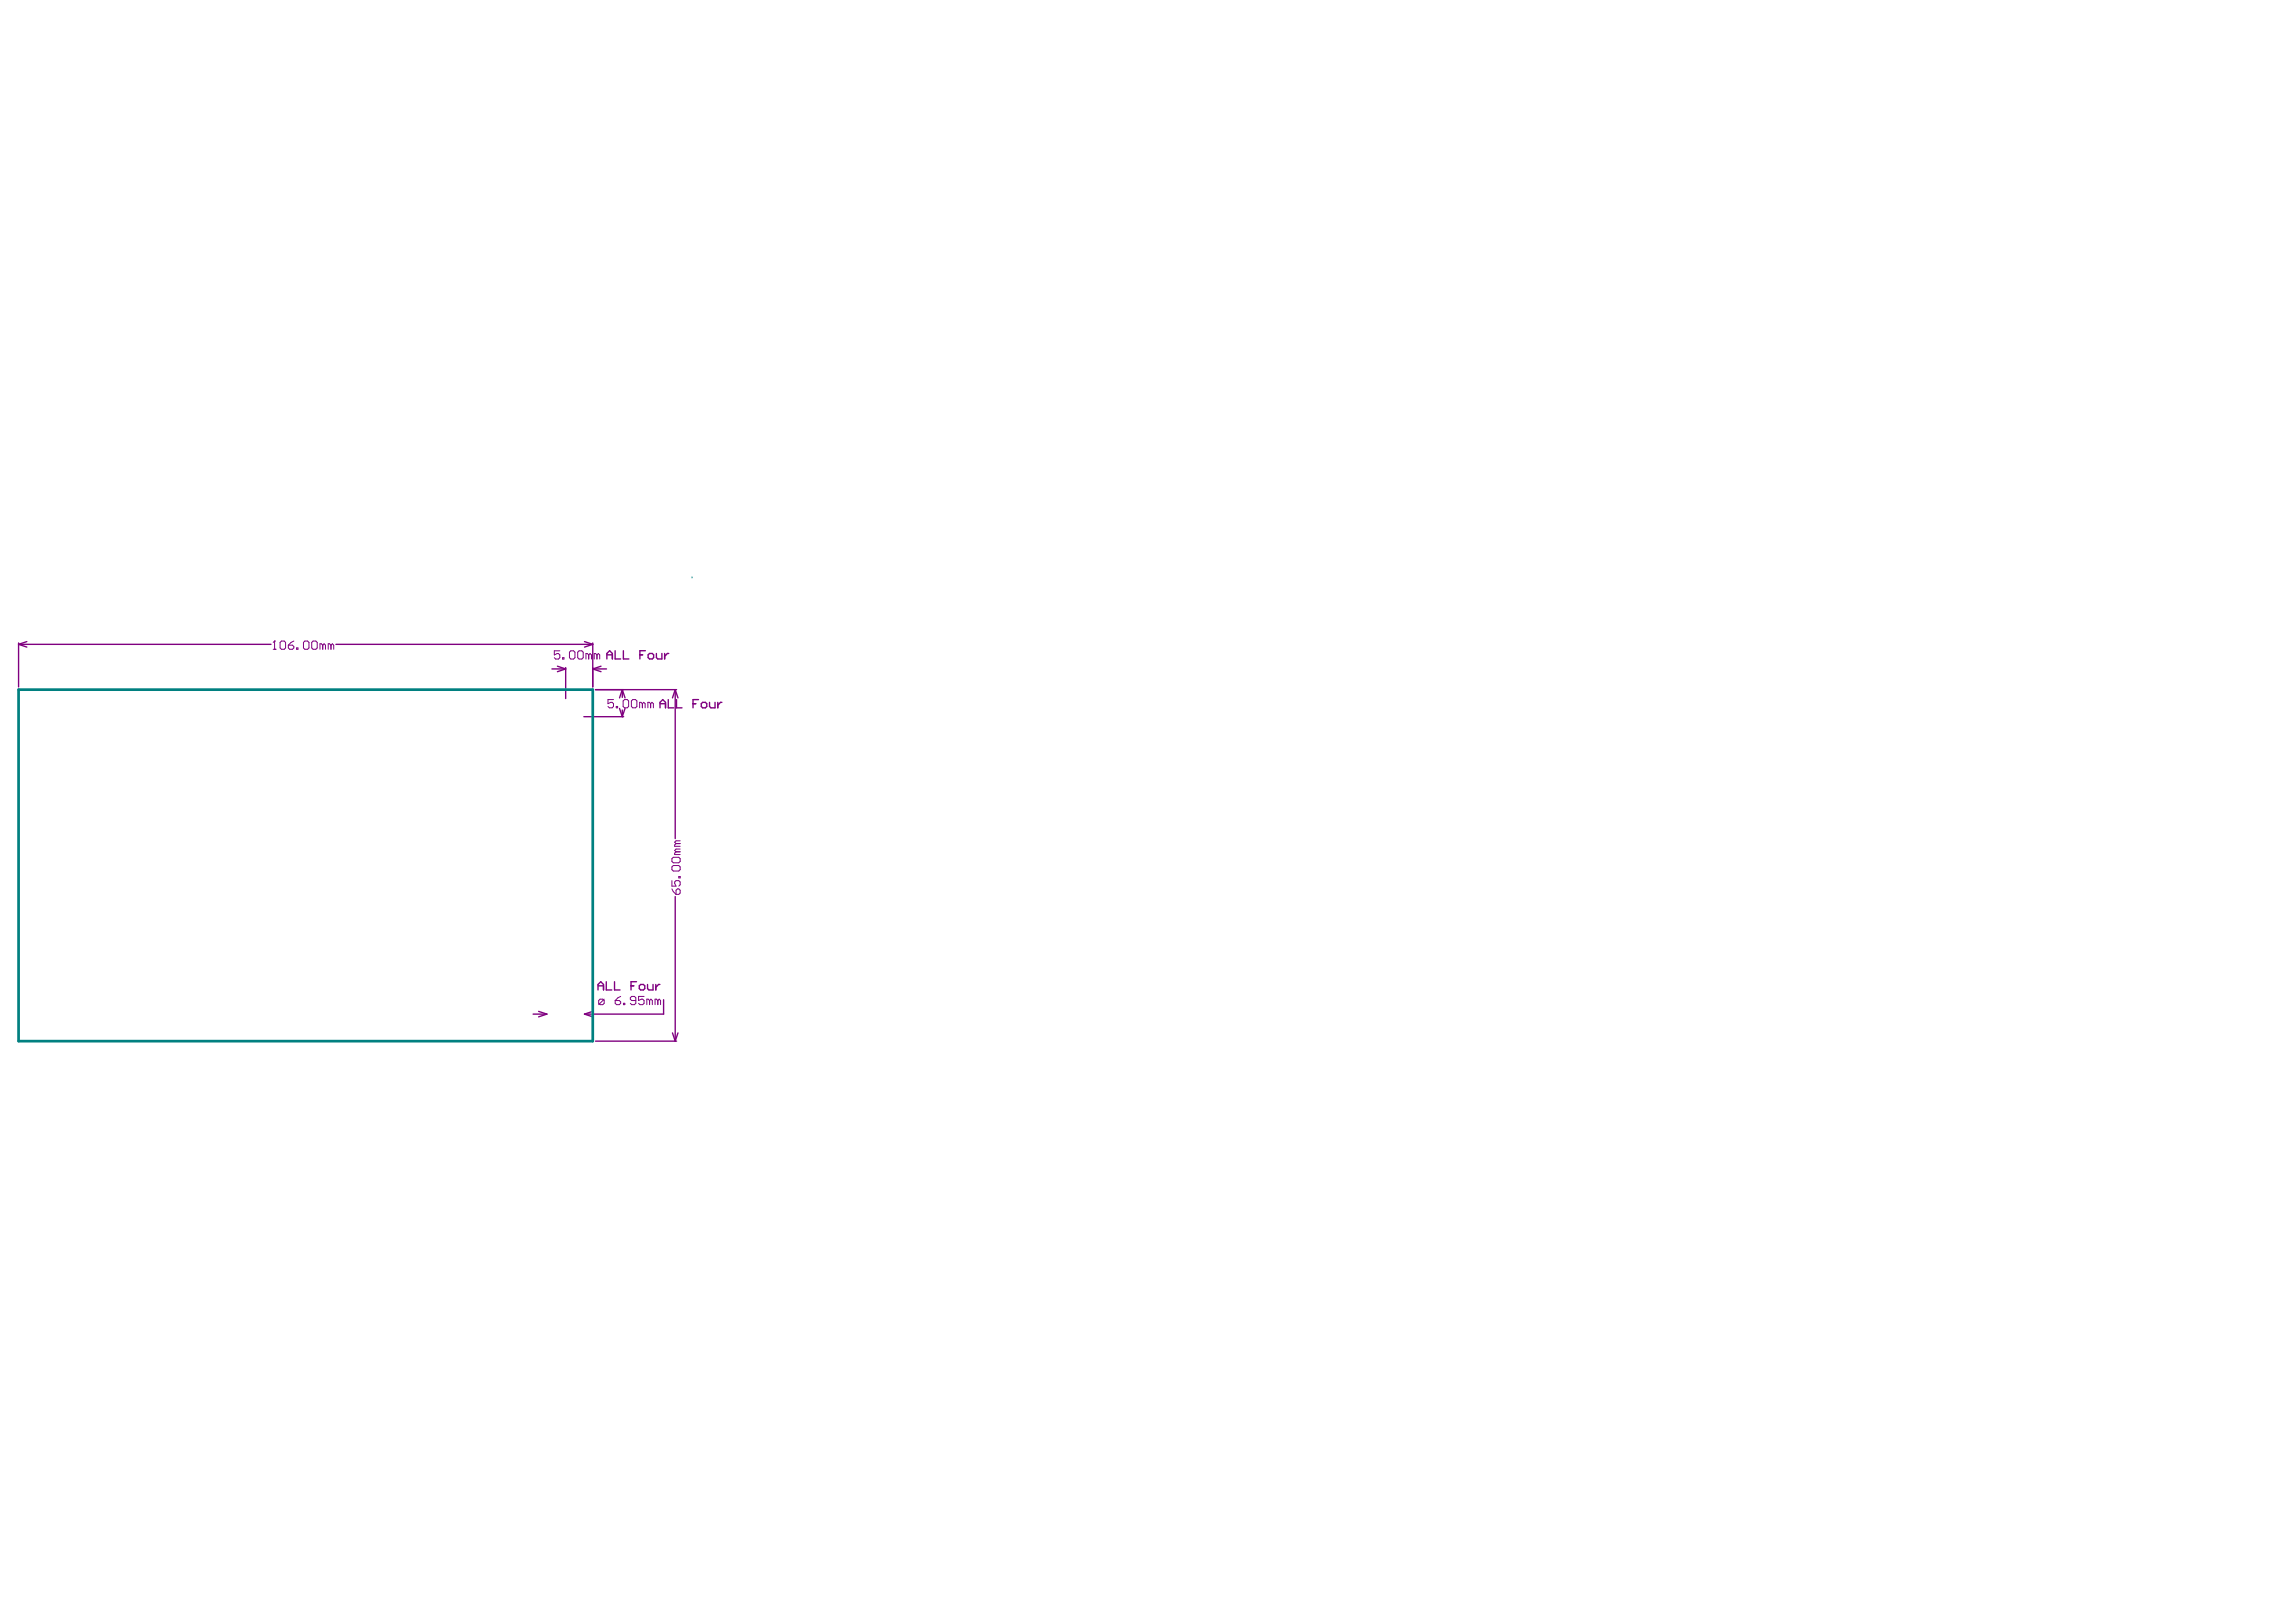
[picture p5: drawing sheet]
<svg xmlns="http://www.w3.org/2000/svg" width="297mm" height="210mm" viewBox="0 0 297 210" stroke-linecap="round" stroke-linejoin="round" font-family="sans-serif">
<g fill="none" stroke="#800080" stroke-width=".18">
<path d="M2.4 83.4l1.1 .3M2.4 83.4h32.7M2.4 83.2v5.7M3.5 83l-1.1 .4M43.5 83.4h33.2M71.4 86.6h1.8M72.1 86.2l1.1 .4M73.2 86.4v4M73.2 86.6l-1.1 .3M75.5 92.7h5.2M75.6 83l1.1 .4M76.7 83.4l-1.1 .3"/>
<path d="M76.7 83.2v5.7M76.7 86.6h1.8M76.7 86.6l1.1 .3M77 89.2h10.5M77.8 86.2l-1.1 .4M78.5 85.3v-.7l.4-.4 .3 .4v.7M78.5 84.7h.7M79.6 84.2v1.1h.7M80.2 91.7l.3 1M80.5 89.2l.4 1.1M80.5 89.2l-.3 1.1M80.5 89.2v1"/>
<path d="M80.5 91.9v.8M80.6 84.2v1.1h.8M80.9 91.7l-.4 1M82.8 84.7h.3M83.5 84.2h-.7v1.1M83.9 84.7l.1-.1h.4l.2 .1v.4l-.2 .2h-.4l-.1-.2zM84.9 84.6v.5l.2 .2h.5v-.7M85.4 91.6v-.7l.3-.4 .4 .4v.7M85.4 91.1h.7M86 84.6v.7M86.5 90.5v1.1h.7M86.5 84.6h-.2l-.3 .3"/>
<path d="M87.4 89.2l.3 1.1M87.4 89.2l-.4 1.1M87.4 89.2v19.3M87.5 90.5v1.1h.7M89.7 91.1h.3M90.4 90.5h-.7v1.1M90.7 91.1l.2-.2h.4l.1 .2v.3l-.1 .2h-.4l-.2-.2zM91.8 90.9v.5l.2 .2h.5v-.7M92.9 90.9v.7M93.4 90.9h-.2l-.3 .3M87.4 116v18.7M69 131.2h1.7"/>
<path d="M69.7 130.9l1 .3M70.7 131.2l-1 .4M75.6 131.2l1.1 .4M76.7 130.9l-1.1 .3M77 134.7h10.5M77.4 128.1v-.7l.3-.4 .4 .4v.7M77.4 127.6h.7M78.4 127v1.1h.7M79.5 127v1.1h.7M81.6 127.6h.4M82.3 127h-.7v1.1M82.7 127.6l.2-.2h.3l.2 .2v.3l-.2 .2h-.3l-.2-.2z"/>
<path d="M83.8 127.4v.5l.2 .2h.5v-.7M84.8 127.4v.7M85.4 127.4h-.2l-.4 .4M85.9 129.4v1.8h-10.3M87 133.7l.4 1M87.7 133.7l-.3 1"/>
</g>
<g fill="none" stroke="#800080" stroke-width=".13">
<path d="M35.3 84h.4M35.5 83h.1M35.5 83v1M35.5 83l-.2 .1M36.2 83.1l.2-.1h.4l.1 .1v.7l-.1 .2h-.4l-.2-.2zM37.3 83.5h.5l.2 .2v.1l-.2 .2h-.3l-.2-.2zM38 83l-.3 .1-.4 .4M38.4 83.8h.1v.2h-.1zM39.3 83.1l.1-.1h.4l.2 .1v.7l-.2 .2h-.4l-.1-.2zM40.3 83.1l.2-.1h.4l.1 .1v.7l-.1 .2h-.4l-.2-.2zM41.8 83.5l-.2-.2h-.2v.7M41.8 83.5v.5"/>
<path d="M41.8 83.5l.1-.2 .2 .2v.5M42.8 83.5l-.2-.2h-.1v.7M42.8 83.5v.5M42.8 83.5l.2-.2 .2 .2v.5M72.4 84.2h-.7v.6l.5-.2 .2 .2v.3l-.2 .2h-.3l-.2-.2M72.8 85.1h.2v.2h-.2zM73.7 84.4l.1-.2h.4l.2 .2v.7l-.2 .2h-.4l-.1-.2zM74.7 84.4l.2-.2h.4l.2 .2v.7l-.2 .2h-.4l-.2-.2zM76.2 84.8l-.2-.2h-.2v.7M76.2 84.8v.5M76.2 84.8l.1-.2 .2 .2v.5M77.2 84.8l-.1-.2h-.2v.7"/>
<path d="M77.2 84.8v.5M77.2 84.8l.2-.2 .2 .2v.5M79.4 90.5h-.7v.6l.5-.2 .2 .2v.3l-.2 .2h-.4l-.1-.2M79.7 91.4h.2v.2h-.2zM80.6 90.7l.2-.2h.3l.2 .2v.7l-.2 .2h-.3l-.2-.2zM81.7 90.7l.2-.2h.3l.2 .2v.7l-.2 .2h-.3l-.2-.2zM83.1 91.1l-.2-.2h-.1v.7M83.1 91.1v.5M83.1 91.1l.2-.2 .2 .2v.5M84.2 91.1l-.2-.2h-.2v.7M84.2 91.1v.5M84.2 91.1l.2-.2 .1 .2v.5"/>
<path d="M86.9 115l.2 .4 .4 .3M86.9 111.1l.2-.2h.7l.2 .2v.4l-.2 .2h-.7l-.2-.2zM86.9 112.2l.2-.2h.7l.2 .2v.3l-.2 .2h-.7l-.2-.2zM86.9 114v.7h.6l-.2-.4v-.2l.2-.1h.3l.2 .1v.4l-.2 .2M87.5 115.2l.1-.2h.2l.2 .2v.4l-.2 .1h-.3zM87.5 109.2l-.2 .1v.2h.7M87.5 110.2l-.2 .2v.2h.7M87.5 110.2h.5M87.5 109.2h.5M87.8 113.4h.2v.2h-.2zM88 109.9h-.5l-.2 .2 .2 .1M88 108.8h-.5l-.2 .2 .2 .2"/>
<path d="M77.5 129.5l.1-.2h.4l.2 .2v.3l-.2 .2h-.4l-.1-.2zM78.2 129.3l-.7 .7M79.6 129.5h.5l.2 .2v.1l-.2 .2h-.3l-.2-.2zM80.3 128.9l-.4 .2-.3 .4M80.7 129.8h.1v.2h-.1zM82.3 129.5h-.6l-.2-.2v-.2l.2-.2h.4l.2 .2v.7l-.2 .2h-.4l-.2-.2M83.3 128.9h-.7v.6l.4-.2h.1l.2 .2v.3l-.2 .2h-.3l-.2-.2M84 129.5l-.1-.2h-.2v.7M84 129.5v.5M84 129.5l.2-.2 .2 .2v.5M85.1 129.5l-.2-.2h-.2v.7M85.1 129.5v.5"/>
<path d="M85.1 129.5l.2-.2 .2 .2v.5"/>
</g>
<path d="M2.4 89.2h74.3v45.5h-74.3z" fill="none" stroke="#008080" stroke-width=".35"/>
<path d="M89.5 74.7v.1" fill="none" stroke="#008080" stroke-width=".13"/>
</svg>
